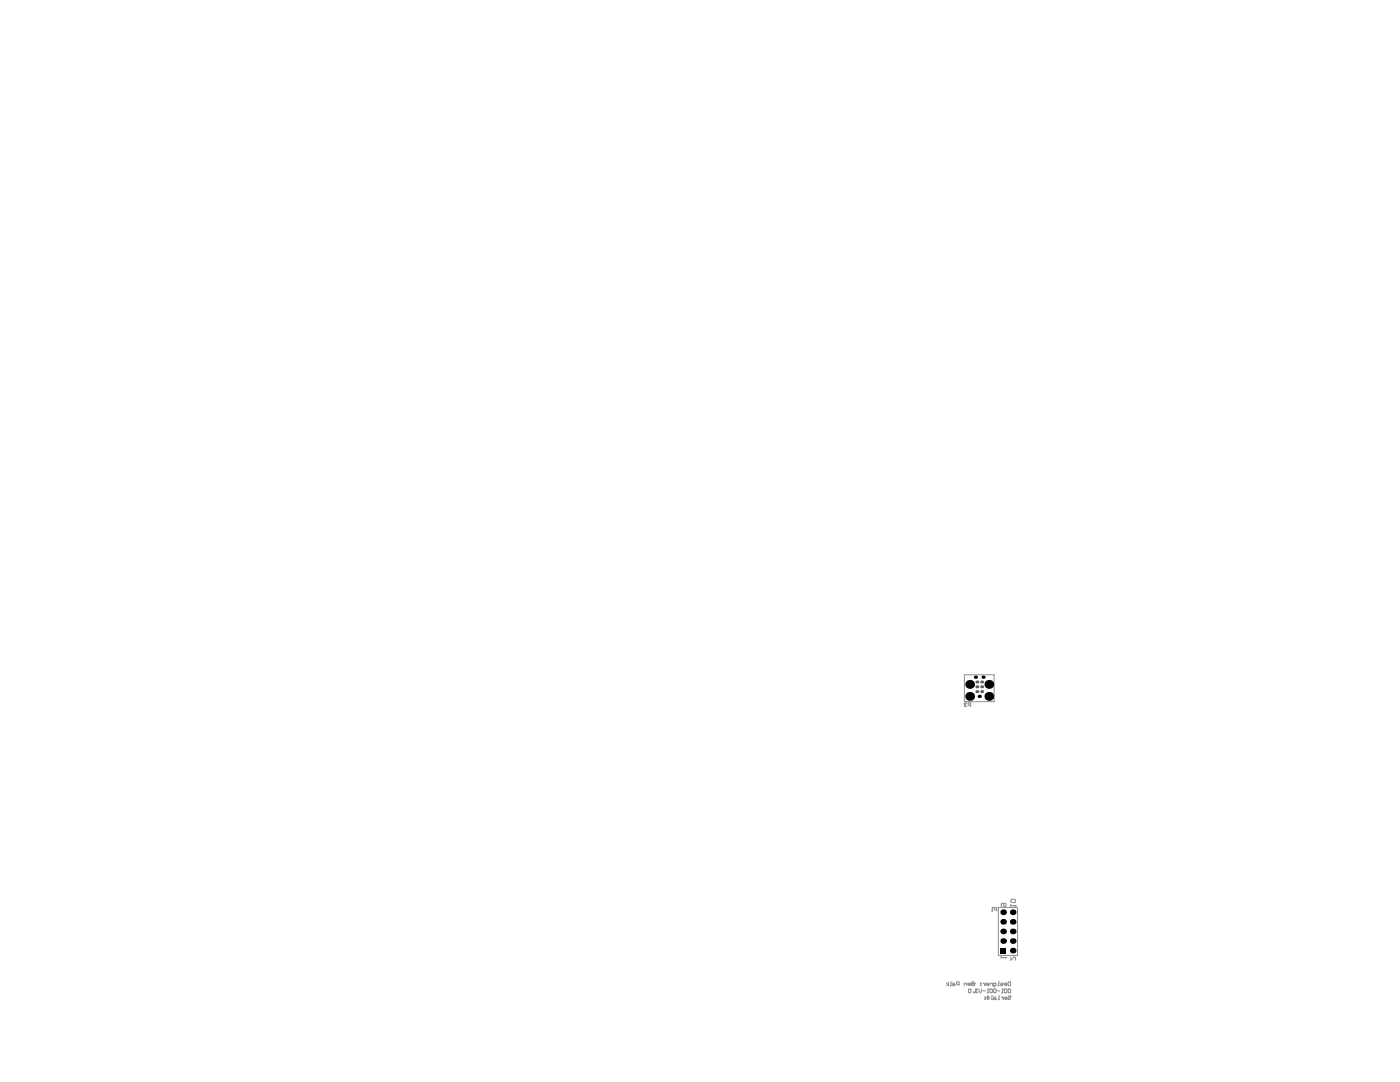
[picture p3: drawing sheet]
<svg xmlns="http://www.w3.org/2000/svg" width="279mm" height="216mm" viewBox="0 0 279 216" stroke-linecap="round" stroke-linejoin="round" font-family="sans-serif">
<g fill="none" stroke="#8c8c8c" stroke-width=".2">
<path d="M192.5 134.7h5.9v5.3h-5.9zM192.5 140.5h.1M192.5 140.5l.1 .1M192.6 140.6l-.1 .1 .1 .3 .4-.1M192.6 140.6h.1M193 140.4l-.4-.2-.1 .3M193.7 140.7h-.4l-.1-.3 .5-.2v.8M201.9 179.4h.6l.2 .5-.2 .2h-.6l-.2-.2zM188.9 196.2l.4 .2-.4 .3M189.3 195.9v.8M189.6 196.7h.3M189.8 195.9h.1"/>
<path d="M189.9 196.2h-.1v.5M190.5 196.2l-.4 .1v.4h.4l.1-.2-.1-.1h-.4M191.4 196.4h-.4l-.1-.4 .5-.1v.8M192.4 196.7l.1-.5h.4v.5M193.3 197.5l.1-.2 .4 .2v.5l-.2 .1-.3-.1zM193.6 196.4h-.4l.1-.2 .3 .1-.1 .4h-.2M193.9 196l.5-.1v.8l-.5-.2 .1-.2zM194 196.3h.4M194.3 198l.1 .1zM194.4 196.3h.1M194.7 197.6h.1M194.7 197.6l.1 .1"/>
<path d="M194.8 197.7l-.1 .1 .1 .3 .4-.1M194.8 197.7h.1M195.2 197.5l-.4-.2-.1 .3M195.4 197.3v.5l.3 .3 .2-.3v-.5M195.7 196.5l.1 .2zM195.7 196.2l.1 .1zM196.2 196.2l.3 .2M196.2 197.7h.5M196.5 196.2v.5M196.6 199l.1 .1zM196.6 199.3l.1 .2zM197 199h.5"/>
<path d="M197 199.2h.5M197 198.1h.3M197.1 198.7v.8M197.2 197.3h.1M197.2 197.3v.8M197.2 197.3l.1 .2M197.3 196.4h-.5l.1-.2 .4 .1-.1 .4h-.3M197.3 198.7v.8M197.6 196.7l.1-.5h.4v.5M197.6 197.5l.1-.2 .4 .2v.5l-.2 .1-.3-.1zM197.8 199.5h.3M197.9 181.8h.3"/>
<path d="M198 181.1h.1M198 181.1v.7M198 181.1l.2 .1M198.1 198.7h-.1v.8M198.3 196.7l.5-.2-.1-.3h-.4v.6l.3 .1M198.3 197.5l.1-.2 .4 .2-.1 .6-.4-.1zM198.7 199l-.4 .1v.4h.4l.1-.2-.1-.1h-.4M198.9 181.5h-.4l-.1-.3 .5-.1v.7M199 197.7h.5M199.2 196.7h.2M199.2 199.5h.3M199.2 181.1h3.9v9.5h-3.9z"/>
<path d="M199.3 195.9h.1M199.3 198.7h.1M199.4 196.2h-.1v.5M199.5 199h-.2v.5M199.7 196.2h.4l.1 .1-.1 .1-.4 .1 .5 .2M199.8 190.9v.3M199.8 191.1h1M199.9 199l.3 .2M199.9 198.1h.3M200.1 197.3h.1M200.1 197.3v.8M200.1 197.3l.1 .2"/>
<path d="M200.2 199v.5M200.3 180.2v.5l.1 .2 .4-.2-.2-.5h-.6l-.2 .2 .2 .5M200.4 197.5l.2-.2 .3 .2v.5l-.1 .1-.4-.1zM200.8 191.1h.1M200.8 191.1l-.2 .1M200.9 196.4h-.5l.2-.2 .3 .1v.2l-.3 .2M201 199.2h-.5l.1-.2 .4 .1v.2l-.4 .2M201.2 196l.5-.1v.8l-.5-.2zM201.2 197.5l.1-.2 .4 .2v.5l-.1 .1-.4-.1zM201.2 198.8l.1-.1 .4 .1-.1 .3-.4 .1 .1 .3 .4-.2M201.7 180.6v.3M201.7 191v.6l.7-.6 .3 .1-.2 .5"/>
<path d="M201.7 180.7h1M202.7 180.7h.1M202.7 180.7l-.2 .2"/>
</g>
<g fill="#000">
<circle cx="193.5" cy="139" r=".88"/>
<circle cx="193.5" cy="136.6" r=".88"/>
<circle cx="194.7" cy="135.1" r=".33"/>
<circle cx="195.4" cy="139" r=".33"/>
<circle cx="196.2" cy="135.1" r=".33"/>
<circle cx="197.3" cy="139" r=".88"/>
<circle cx="197.3" cy="136.6" r=".88"/>
<circle cx="200.2" cy="183.9" r=".57"/>
<circle cx="200.2" cy="185.9" r=".57"/>
<circle cx="200.2" cy="182" r=".57"/>
<circle cx="200.2" cy="187.8" r=".57"/>
<circle cx="202.1" cy="185.9" r=".57"/>
<circle cx="202.1" cy="183.9" r=".57"/>
<circle cx="202.1" cy="187.8" r=".57"/>
<circle cx="202.1" cy="182" r=".57"/>
<circle cx="202.1" cy="189.7" r=".57"/>
</g>
<path d="M199.6 189.1h1.2v1.2h-1.2z" fill-rule="evenodd" fill="#000"/>
<g fill="#5a5a5a">
<circle cx="195" cy="137" r=".3"/>
<circle cx="195" cy="136.1" r=".3"/>
<circle cx="195" cy="138" r=".3"/>
<circle cx="195.9" cy="137" r=".3"/>
<circle cx="195.9" cy="136.1" r=".3"/>
<circle cx="195.9" cy="138" r=".3"/>
</g>
</svg>
